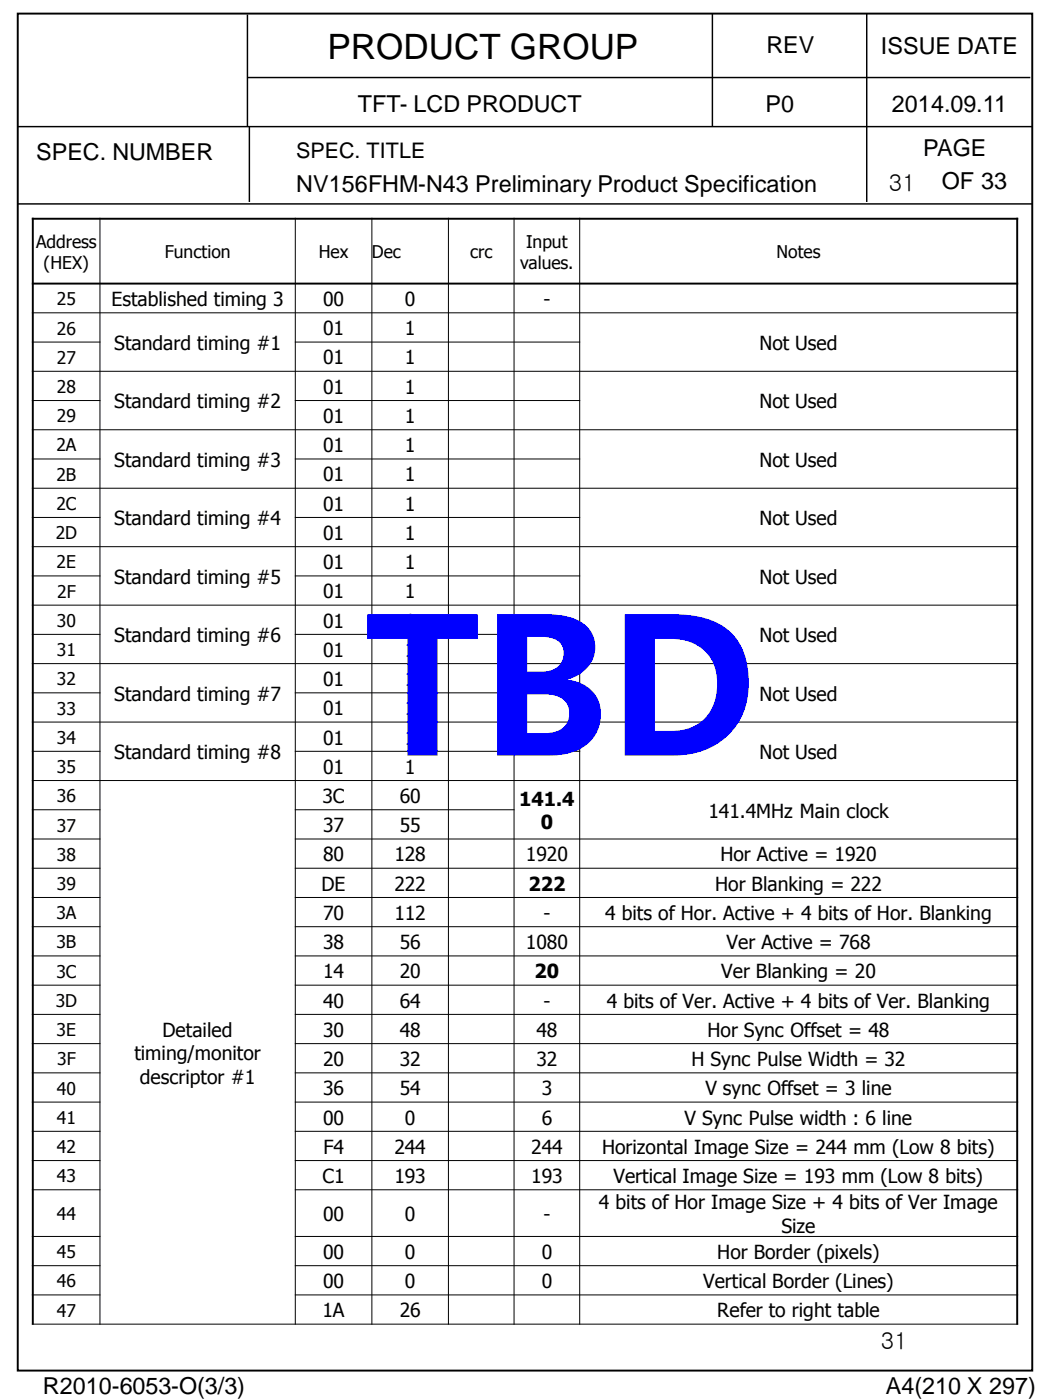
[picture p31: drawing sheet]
<svg xmlns="http://www.w3.org/2000/svg" width="190mm" height="254mm" viewBox="0 0 190 254" stroke-linecap="round" stroke-linejoin="round" font-family="sans-serif">
<defs><g id="words">
<text font-size="33.9" fill="#00f" x="66.1" y="137.1">TBD</text>
<text font-size="6.3" x="59.4" y="10.7">PRODUCT GROUP</text>
<g font-size="4.2">
<text x="139.1" y="9.6">REV</text>
<text x="159.8" y="9.8">ISSUE DATE</text>
<text x="64.9" y="20.4">TFT- LCD PRODUCT</text>
<text x="138.9" y="20.4">P0</text>
<text x="161.8" y="20.4">2014.09.11</text>
<text x="6.6" y="28.9">SPEC. NUMBER</text>
<text x="167.5" y="28.4">PAGE</text>
<text x="53.7" y="34.7">NV156FHM-N43 Preliminary Product Specification</text>
<text x="161.3" y="34.7">31</text>
<text x="170.9" y="34.4">OF 33</text>
<text x="159.8" y="244.8">31</text>
<text x="7.8" y="253">R2010-6053-O(3/3)</text>
<text x="160.7" y="252.8">A4(210 X 297)</text>
</g>
<text font-size="3.9" x="53.7" y="28.7">SPEC. TITLE</text>
<g font-size="3.5">
<text x="20.2" y="55.5">Established timing 3</text>
<text x="58.6" y="55.5">00</text>
<text x="73.4" y="55.5">0</text>
<text x="98.6" y="55.5">-</text>
<text x="20.7" y="63.5">Standard timing #1</text>
<text x="58.6" y="60.8">01</text>
<text x="73.4" y="60.8">1</text>
<text x="137.8" y="63.5">Not Used</text>
<text x="58.6" y="66.1">01</text>
<text x="58.6" y="71.4">01</text>
<text x="73.4" y="66.1">1</text>
<text x="73.4" y="71.4">1</text>
<text x="20.7" y="74.1">Standard timing #2</text>
<text x="58.6" y="76.7">01</text>
<text x="73.4" y="76.7">1</text>
<text x="137.8" y="74.1">Not Used</text>
<text x="58.6" y="82">01</text>
<text x="73.4" y="82">1</text>
<text x="20.7" y="84.7">Standard timing #3</text>
<text x="58.6" y="87.3">01</text>
<text x="73.4" y="87.3">1</text>
<text x="137.8" y="84.7">Not Used</text>
<text x="20.7" y="95.3">Standard timing #4</text>
<text x="58.6" y="92.6">01</text>
<text x="73.4" y="92.6">1</text>
<text x="137.8" y="95.3">Not Used</text>
<text x="58.6" y="97.9">01</text>
<text x="73.4" y="97.9">1</text>
<text x="20.7" y="105.9">Standard timing #5</text>
<text x="58.6" y="103.3">01</text>
<text x="73.4" y="103.3">1</text>
<text x="137.8" y="105.9">Not Used</text>
<text x="58.6" y="108.5">01</text>
<text x="58.6" y="113.9">01</text>
<text x="73.4" y="108.5">1</text>
<text x="73.4" y="113.9">1</text>
<text x="20.7" y="116.5">Standard timing #6</text>
<text x="58.6" y="119.2">01</text>
<text x="73.4" y="119.2">1</text>
<text x="137.8" y="116.5">Not Used</text>
<text x="58.6" y="124.5">01</text>
<text x="73.4" y="124.5">1</text>
<text x="20.7" y="127.1">Standard timing #7</text>
<text x="58.6" y="129.8">01</text>
<text x="73.4" y="129.8">1</text>
<text x="137.8" y="127.1">Not Used</text>
<text x="20.7" y="137.7">Standard timing #8</text>
<text x="58.6" y="135.1">01</text>
<text x="73.4" y="135.1">1</text>
<text x="137.8" y="137.7">Not Used</text>
<text x="58.6" y="140.4">01</text>
<text x="73.4" y="140.4">1</text>
<text x="58.5" y="145.7">3C</text>
<text x="72.5" y="145.7">60</text>
<text x="94.2" y="146.2">141.4</text>
<text x="128.5" y="148.3">141.4MHz Main clock</text>
<text x="58.6" y="151">37</text>
<text x="72.5" y="151">55</text>
<text x="98.1" y="150.5">0</text>
<text x="58.3" y="161.6">DE</text>
<text x="58.6" y="156.3">80</text>
<text x="71.5" y="156.3">128</text>
<text x="71.5" y="161.6">222</text>
<text x="95.4" y="156.3">1920</text>
<text x="95.9" y="161.6">222</text>
<text x="129.8" y="161.6">Hor Blanking = 222</text>
<text x="130.7" y="156.3">Hor Active = 1920</text>
<text x="58.6" y="166.9">70</text>
<text x="71.5" y="166.9">112</text>
<text x="98.6" y="166.9">-</text>
<text x="109.8" y="166.9">4 bits of Hor. Active + 4 bits of Hor. Blanking</text>
<text x="58.6" y="172.2">38</text>
<text x="72.5" y="172.2">56</text>
<text x="95.4" y="172.2">1080</text>
<text x="131.8" y="172.2">Ver Active = 768</text>
<text x="58.6" y="177.5">14</text>
<text x="72.5" y="177.5">20</text>
<text x="97" y="177.5">20</text>
<text x="130.9" y="177.5">Ver Blanking = 20</text>
<text x="58.6" y="182.8">40</text>
<text x="72.5" y="182.8">64</text>
<text x="98.6" y="182.8">-</text>
<text x="110.1" y="182.8">4 bits of Ver. Active + 4 bits of Ver. Blanking</text>
<text x="29.5" y="188.1">Detailed</text>
<text x="58.6" y="188.1">30</text>
<text x="72.5" y="188.1">48</text>
<text x="97.3" y="188.1">48</text>
<text x="128.4" y="188.1">Hor Sync Offset = 48</text>
<text x="24.4" y="192.4">timing/monitor</text>
<text x="25.4" y="196.6">descriptor #1</text>
<text x="58.6" y="193.4">20</text>
<text x="72.5" y="193.4">32</text>
<text x="97.3" y="193.4">32</text>
<text x="125.5" y="193.4">H Sync Pulse Width = 32</text>
<text x="58.6" y="198.7">36</text>
<text x="72.5" y="198.7">54</text>
<text x="98.3" y="198.7">3</text>
<text x="128" y="198.7">V sync Offset = 3 line</text>
<text x="58.6" y="204">00</text>
<text x="58.7" y="209.3">F4</text>
<text x="71.5" y="209.3">244</text>
<text x="73.4" y="204">0</text>
<text x="96.4" y="209.3">244</text>
<text x="98.3" y="204">6</text>
<text x="109.2" y="209.3">Horizontal Image Size = 244 mm (Low 8 bits)</text>
<text x="124.2" y="204">V Sync Pulse width : 6 line</text>
<text x="58.5" y="214.6">C1</text>
<text x="71.5" y="214.6">193</text>
<text x="96.4" y="214.6">193</text>
<text x="111.3" y="214.6">Vertical Image Size = 193 mm (Low 8 bits)</text>
<text x="58.6" y="221.5">00</text>
<text x="73.4" y="221.5">0</text>
<text x="98.6" y="221.5">-</text>
<text x="108.7" y="219.4">4 bits of Hor Image Size + 4 bits of Ver Image</text>
<text x="141.8" y="223.6">Size</text>
<text x="58.6" y="228.4">00</text>
<text x="58.6" y="233.7">00</text>
<text x="73.4" y="228.4">0</text>
<text x="73.4" y="233.7">0</text>
<text x="98.3" y="228.4">0</text>
<text x="98.3" y="233.7">0</text>
<text x="127.6" y="233.7">Vertical Border (Lines)</text>
<text x="130.1" y="228.4">Hor Border (pixels)</text>
<text x="58.5" y="239">1A</text>
<text x="72.5" y="239">26</text>
<text x="130.1" y="239">Refer to right table</text>
</g>
<g font-size="3.2">
<text x="6.6" y="44.9">Address</text>
<text x="29.9" y="46.8">Function</text>
<text x="57.8" y="46.8">Hex</text>
<text x="67.5" y="46.8">Dec</text>
<text x="85.3" y="46.8">crc</text>
<text x="95.4" y="44.9">Input</text>
<text x="140.9" y="46.8">Notes</text>
<text x="7.9" y="48.8">(HEX)</text>
<text x="94.3" y="48.8">values.</text>
<text x="10.3" y="55.4">25</text>
<text x="10.3" y="60.7">26</text>
<text x="10.3" y="66">27</text>
<text x="10.3" y="71.3">28</text>
<text x="10.3" y="76.6">29</text>
<text x="10.2" y="81.9">2A</text>
<text x="10.2" y="87.2">2B</text>
<text x="10.2" y="92.5">2C</text>
<text x="10.1" y="97.8">2D</text>
<text x="10.3" y="103.1">2E</text>
<text x="10.3" y="113.7">30</text>
<text x="10.4" y="108.4">2F</text>
<text x="10.3" y="119">31</text>
<text x="10.3" y="124.3">32</text>
<text x="10.3" y="129.6">33</text>
<text x="10.3" y="135">34</text>
<text x="10.3" y="140.3">35</text>
<text x="10.3" y="145.6">36</text>
<text x="10.3" y="150.9">37</text>
<text x="10.3" y="156.2">38</text>
<text x="10.3" y="161.5">39</text>
<text x="10.2" y="166.8">3A</text>
<text x="10.2" y="172.1">3B</text>
<text x="10.2" y="177.4">3C</text>
<text x="10.1" y="182.7">3D</text>
<text x="10.3" y="188">3E</text>
<text x="10.4" y="193.3">3F</text>
<text x="10.3" y="198.6">40</text>
<text x="10.3" y="203.9">41</text>
<text x="10.3" y="209.2">42</text>
<text x="10.3" y="214.5">43</text>
<text x="10.3" y="221.4">44</text>
<text x="10.3" y="228.3">45</text>
<text x="10.3" y="233.6">46</text>
<text x="10.3" y="238.9">47</text>
</g>
</g></defs>
<path d="M3.2 2.5h184.1v246.2h-184.1zM5.8 39.7h178.9M6 39.5v200.8M184.5 39.5v200.8M5.8 51.5h178.9" fill="none" stroke="#000" stroke-width=".35"/>
<path d="M44.9 2.6v20.4M44.9 14.1h142M129.3 2.5v20.4M157.3 2.5v20.4M3.2 23h184.1M3.2 37h184.1M45.2 23v13.6M157.3 23v13.6" fill="none" stroke="#000" stroke-width=".26"/>
<g fill="none" stroke="#000" stroke-width=".18">
<path d="M18.1 39.5v200.8M53.6 39.5v200.8M67.5 39.5v200.8M81.4 39.5v200.8M93.3 39.5v200.8M105.2 39.5v200.8M5.8 56.8h178.9M5.8 62.1h12.4M5.8 67.4h178.9M5.8 72.7h12.4M5.8 78h178.9M53.5 62.1h51.8"/>
<path d="M53.5 72.7h51.8M5.8 83.3h12.4M5.8 88.6h178.9M5.8 93.9h12.4M5.8 99.2h178.9M53.5 83.3h51.8M53.5 93.9h51.8M5.8 104.5h12.4M5.8 109.8h178.9M5.8 115.1h12.4M53.5 104.5h51.8M53.5 115.1h51.8"/>
<path d="M5.8 120.4h178.9M5.8 125.7h12.4M5.8 131h178.9M5.8 136.3h12.4M53.5 125.7h51.8M53.5 136.3h51.8M5.8 141.6h178.9M5.8 146.9h12.4M5.8 152.2h12.4M5.8 157.5h12.4M53.5 146.9h39.9M53.5 152.2h131.2"/>
<path d="M53.5 157.5h131.2M5.8 162.8h12.4M5.8 168.1h12.4M5.8 173.4h12.4M5.8 178.7h12.4M53.5 162.8h131.2M53.5 168.1h131.2M53.5 173.4h131.2M53.5 178.7h131.2M5.8 184h12.4M5.8 189.3h12.4M5.8 194.6h12.4"/>
<path d="M5.8 200h12.4M53.5 184h131.2M53.5 189.3h131.2M53.5 194.6h131.2M53.5 200h131.2M5.8 205.3h12.4M5.8 210.6h12.4M5.8 215.9h12.4M53.5 205.3h131.2M53.5 210.6h131.2M53.5 215.9h131.2M5.8 224.3h12.4"/>
<path d="M5.8 229.6h12.4M5.8 234.9h12.4M53.5 224.3h131.2M53.5 229.6h131.2M53.5 234.9h131.2M5.8 240.2h178.9"/>
</g>
<use href="#words"/>
</svg>
